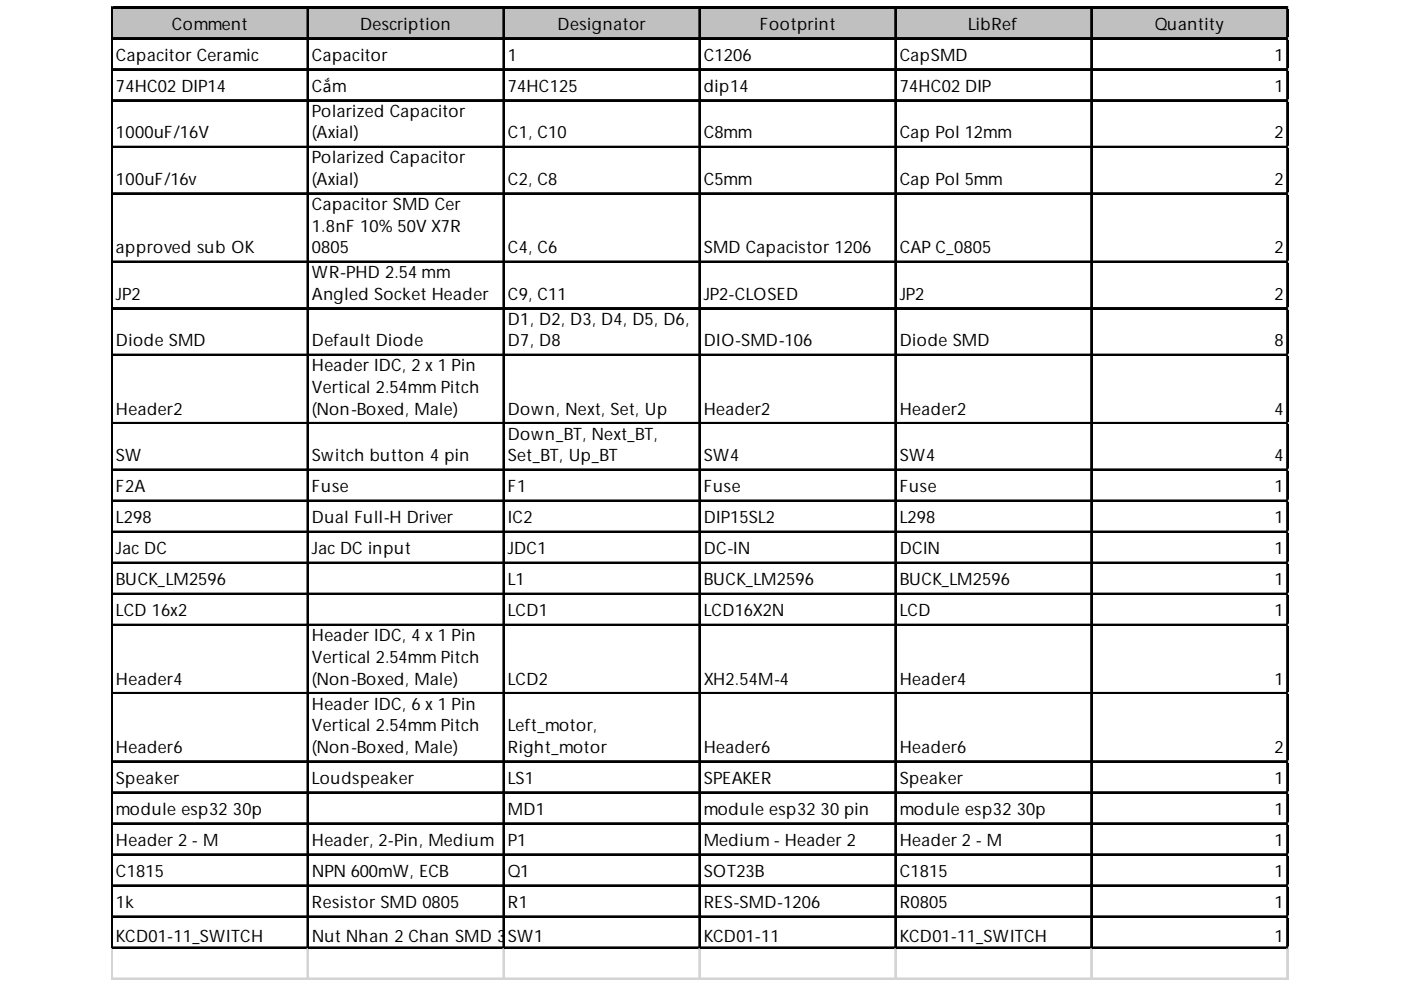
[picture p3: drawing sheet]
<svg xmlns="http://www.w3.org/2000/svg" width="297mm" height="210mm" viewBox="0 0 297 210" stroke-linecap="round" stroke-linejoin="round" font-family="sans-serif">
<defs><g id="words">
<g font-size="3.6">
<text x="36.5" y="6.3">Comment</text>
<text x="76.4" y="6.3">Description</text>
<text x="118.2" y="6.3">Designator</text>
<text x="161.1" y="6.3">Footprint</text>
<text x="205.3" y="6.3">LibRef</text>
<text x="244.8" y="6.3">Quantity</text>
<text x="24.6" y="12.9">Capacitor Ceramic</text>
<text x="66.1" y="12.9">Capacitor</text>
<text x="107.7" y="12.9">1</text>
<text x="149.2" y="12.9">C1206</text>
<text x="190.8" y="12.9">CapSMD</text>
<text x="270.2" y="12.9">1</text>
<text x="24.6" y="19.5">74HC02 DIP14</text>
<text x="66.1" y="19.5">Cắm</text>
<text x="107.7" y="19.5">74HC125</text>
<text x="149.2" y="19.5">dip14</text>
<text x="190.8" y="19.5">74HC02 DIP</text>
<text x="270.2" y="19.5">1</text>
<text x="24.6" y="29.4">1000uF/16V</text>
<text x="66.1" y="24.8">Polarized Capacitor</text>
<text x="66.1" y="29.4">(Axial)</text>
<text x="107.7" y="29.4">C1, C10</text>
<text x="149.2" y="29.4">C8mm</text>
<text x="190.8" y="29.4">Cap Pol 12mm</text>
<text x="270.2" y="29.4">2</text>
<text x="66.1" y="34.6">Polarized Capacitor</text>
<text x="24.6" y="39.2">100uF/16v</text>
<text x="66.1" y="39.2">(Axial)</text>
<text x="107.7" y="39.2">C2, C8</text>
<text x="149.2" y="39.2">C5mm</text>
<text x="190.8" y="39.2">Cap Pol 5mm</text>
<text x="270.2" y="39.2">2</text>
<text x="66.1" y="44.5">Capacitor SMD Cer</text>
<text x="24.6" y="53.7">approved sub OK</text>
<text x="66.1" y="49.1">1.8nF 10% 50V X7R</text>
<text x="66.1" y="53.7">0805</text>
<text x="107.7" y="53.7">C4, C6</text>
<text x="149.2" y="53.7">SMD Capacistor 1206</text>
<text x="190.8" y="53.7">CAP C_0805</text>
<text x="270.2" y="53.7">2</text>
<text x="66.1" y="59">WR-PHD 2.54 mm</text>
<text x="24.6" y="63.6">JP2</text>
<text x="66.1" y="63.6">Angled Socket Header</text>
<text x="107.7" y="63.6">C9, C11</text>
<text x="149.2" y="63.6">JP2-CLOSED</text>
<text x="190.8" y="63.6">JP2</text>
<text x="270.2" y="63.6">2</text>
<text x="107.7" y="68.8">D1, D2, D3, D4, D5, D6,</text>
<text x="24.6" y="73.5">Diode SMD</text>
<text x="66.1" y="73.5">Default Diode</text>
<text x="107.7" y="73.5">D7, D8</text>
<text x="149.2" y="73.5">DIO-SMD-106</text>
<text x="190.8" y="73.5">Diode SMD</text>
<text x="270.2" y="73.5">8</text>
<text x="66.1" y="78.7">Header IDC, 2 x 1 Pin</text>
<text x="66.1" y="83.3">Vertical 2.54mm Pitch</text>
<text x="24.6" y="87.9">Header2</text>
<text x="66.1" y="87.9">(Non-Boxed, Male)</text>
<text x="107.7" y="87.9">Down, Next, Set, Up</text>
<text x="149.2" y="87.9">Header2</text>
<text x="190.8" y="87.9">Header2</text>
<text x="270.2" y="87.9">4</text>
<text x="107.7" y="93.2">Down_BT, Next_BT,</text>
<text x="24.6" y="97.8">SW</text>
<text x="66.1" y="97.8">Switch button 4 pin</text>
<text x="107.7" y="97.8">Set_BT, Up_BT</text>
<text x="149.2" y="97.8">SW4</text>
<text x="190.8" y="97.8">SW4</text>
<text x="270.2" y="97.8">4</text>
<text x="24.6" y="104.4">F2A</text>
<text x="66.1" y="104.4">Fuse</text>
<text x="107.7" y="104.4">F1</text>
<text x="149.2" y="104.4">Fuse</text>
<text x="190.8" y="104.4">Fuse</text>
<text x="270.2" y="104.4">1</text>
<text x="24.6" y="111">L298</text>
<text x="66.1" y="111">Dual Full-H Driver</text>
<text x="107.7" y="111">IC2</text>
<text x="149.2" y="111">DIP15SL2</text>
<text x="190.8" y="111">L298</text>
<text x="270.2" y="111">1</text>
<text x="24.6" y="117.5">Jac DC</text>
<text x="66.1" y="117.5">Jac DC input</text>
<text x="107.7" y="117.5">JDC1</text>
<text x="149.2" y="117.5">DC-IN</text>
<text x="190.8" y="117.5">DCIN</text>
<text x="270.2" y="117.5">1</text>
<text x="24.6" y="124.1">BUCK_LM2596</text>
<text x="107.7" y="124.1">L1</text>
<text x="149.2" y="124.1">BUCK_LM2596</text>
<text x="190.8" y="124.1">BUCK_LM2596</text>
<text x="270.2" y="124.1">1</text>
<text x="24.6" y="130.7">LCD 16x2</text>
<text x="107.7" y="130.7">LCD1</text>
<text x="149.2" y="130.7">LCD16X2N</text>
<text x="190.8" y="130.7">LCD</text>
<text x="270.2" y="130.7">1</text>
<text x="66.1" y="136">Header IDC, 4 x 1 Pin</text>
<text x="66.1" y="140.6">Vertical 2.54mm Pitch</text>
<text x="24.6" y="145.2">Header4</text>
<text x="66.1" y="145.2">(Non-Boxed, Male)</text>
<text x="107.7" y="145.2">LCD2</text>
<text x="149.2" y="145.2">XH2.54M-4</text>
<text x="190.8" y="145.2">Header4</text>
<text x="270.2" y="145.2">1</text>
<text x="66.1" y="150.4">Header IDC, 6 x 1 Pin</text>
<text x="66.1" y="155">Vertical 2.54mm Pitch</text>
<text x="107.7" y="155">Left_motor,</text>
<text x="24.6" y="159.7">Header6</text>
<text x="66.1" y="159.7">(Non-Boxed, Male)</text>
<text x="107.7" y="159.7">Right_motor</text>
<text x="149.2" y="159.7">Header6</text>
<text x="190.8" y="159.7">Header6</text>
<text x="270.2" y="159.7">2</text>
<text x="24.6" y="166.2">Speaker</text>
<text x="66.1" y="166.2">Loudspeaker</text>
<text x="107.7" y="166.2">LS1</text>
<text x="149.2" y="166.2">SPEAKER</text>
<text x="190.8" y="166.2">Speaker</text>
<text x="270.2" y="166.2">1</text>
<text x="24.6" y="172.8">module esp32 30p</text>
<text x="107.7" y="172.8">MD1</text>
<text x="149.2" y="172.8">module esp32 30 pin</text>
<text x="190.8" y="172.8">module esp32 30p</text>
<text x="270.2" y="172.8">1</text>
<text x="24.6" y="179.4">Header 2 - M</text>
<text x="66.1" y="179.4">Header, 2-Pin, Medium</text>
<text x="107.7" y="179.4">P1</text>
<text x="149.2" y="179.4">Medium - Header 2</text>
<text x="190.8" y="179.4">Header 2 - M</text>
<text x="270.2" y="179.4">1</text>
<text x="24.6" y="186">C1815</text>
<text x="66.1" y="186">NPN 600mW, ECB</text>
<text x="107.7" y="186">Q1</text>
<text x="149.2" y="186">SOT23B</text>
<text x="190.8" y="186">C1815</text>
<text x="270.2" y="186">1</text>
<text x="24.6" y="192.6">1k</text>
<text x="66.1" y="192.6">Resistor SMD 0805</text>
<text x="107.7" y="192.6">R1</text>
<text x="149.2" y="192.6">RES-SMD-1206</text>
<text x="190.8" y="192.6">R0805</text>
<text x="270.2" y="192.6">1</text>
<text x="24.6" y="199.8">KCD01-11_SWITCH</text>
<text x="66.1" y="199.8">Nut Nhan 2 Chan SMD 3x6x2.5</text>
<text x="107.7" y="199.8">SW1</text>
<text x="149.2" y="199.8">KCD01-11</text>
<text x="190.8" y="199.8">KCD01-11_SWITCH</text>
<text x="270.2" y="199.8">1</text>
</g>
</g></defs>
<path d="M23.9 1.7h249.3v6.6h-249.3z" fill="#c0c0c0"/>
<g fill="none" stroke="#000" stroke-width=".33">
<path d="M23.6 1.4v199.8M23.8 1.4v199.8M23.9 1.4h249.3M23.9 1.6h249.3M23.9 8h249.3M23.9 8.2h249.3M23.9 14.6h249.3M23.9 14.8h249.3M65.1 1.8v199.4M65.3 1.8v199.4M106.7 1.8v199.4M106.8 1.8v199.4"/>
<path d="M148.2 1.8v199.4M148.4 1.8v199.4M189.8 1.8v199.4M189.9 1.8v199.4M231.3 1.8v199.4M231.5 1.8v199.4M272.9 1.8v199.4M273 1.8v199.4M23.9 21.2h249.3M23.9 21.3h249.3M23.9 31h249.3M23.9 31.2h249.3"/>
<path d="M23.9 40.9h249.3M23.9 41.1h249.3M23.9 55.4h249.3M23.9 55.6h249.3M23.9 65.3h249.3M23.9 65.4h249.3M23.9 75.1h249.3M23.9 75.3h249.3M23.9 89.6h249.3M23.9 89.8h249.3M23.9 99.5h249.3M23.9 99.7h249.3"/>
<path d="M23.9 106.1h249.3M23.9 106.2h249.3M23.9 112.6h249.3M23.9 112.8h249.3M23.9 119.2h249.3M23.9 119.4h249.3M23.9 125.8h249.3M23.9 126h249.3M23.9 132.4h249.3M23.9 132.6h249.3M23.9 146.9h249.3M23.9 147h249.3"/>
<path d="M23.9 161.3h249.3M23.9 161.5h249.3M23.9 167.9h249.3M23.9 168.1h249.3M23.9 174.5h249.3M23.9 174.7h249.3M23.9 181.1h249.3M23.9 181.2h249.3M23.9 187.7h249.3M23.9 187.8h249.3M23.9 194.2h249.3M23.9 194.4h249.3"/>
<path d="M23.9 200.8h249.3M23.9 201h249.3"/>
</g>
<g fill="none" stroke="#d4d4d4" stroke-width=".33">
<path d="M273.2 1.4h.1M23.6 201.2v6.6M23.8 201.2v6.6M65.1 201.2v6.6M65.3 201.2v6.6M106.7 201.2v6.6M106.8 201.2v6.6M148.2 201.2v6.6M148.4 201.2v6.6M189.8 201.2v6.6M189.9 201.2v6.6M231.3 201.2v6.6"/>
<path d="M231.5 201.2v6.6M272.9 201.2v6.6M273 201.2v6.6"/>
</g>
<path d="M273.2 1.4v.4z" fill="#d4d4d4"/>
<path d="M273.2 8h.1" fill="none" stroke="#d4d4d4" stroke-width=".33"/>
<path d="M273.2 8v.3z" fill="#d4d4d4"/>
<path d="M273.2 14.6h.1" fill="none" stroke="#d4d4d4" stroke-width=".33"/>
<path d="M273.2 14.6v.3z" fill="#d4d4d4"/>
<path d="M273.2 21.2h.1" fill="none" stroke="#d4d4d4" stroke-width=".33"/>
<path d="M273.2 21.2v.3z" fill="#d4d4d4"/>
<path d="M273.2 31h.1" fill="none" stroke="#d4d4d4" stroke-width=".33"/>
<path d="M273.2 31v.4z" fill="#d4d4d4"/>
<path d="M273.2 40.9h.1" fill="none" stroke="#d4d4d4" stroke-width=".33"/>
<path d="M273.2 40.9v.3z" fill="#d4d4d4"/>
<path d="M273.2 55.4h.1" fill="none" stroke="#d4d4d4" stroke-width=".33"/>
<path d="M273.2 55.4v.3z" fill="#d4d4d4"/>
<path d="M273.2 65.3h.1" fill="none" stroke="#d4d4d4" stroke-width=".33"/>
<path d="M273.2 65.3v.3z" fill="#d4d4d4"/>
<path d="M273.2 75.1h.1" fill="none" stroke="#d4d4d4" stroke-width=".33"/>
<path d="M273.2 75.1v.4z" fill="#d4d4d4"/>
<path d="M273.2 89.6h.1" fill="none" stroke="#d4d4d4" stroke-width=".33"/>
<path d="M273.2 89.6v.3z" fill="#d4d4d4"/>
<path d="M273.2 99.5h.1" fill="none" stroke="#d4d4d4" stroke-width=".33"/>
<path d="M273.2 99.5v.3z" fill="#d4d4d4"/>
<path d="M273.2 106.1h.1" fill="none" stroke="#d4d4d4" stroke-width=".33"/>
<path d="M273.2 106.1v.3z" fill="#d4d4d4"/>
<path d="M273.2 112.6h.1" fill="none" stroke="#d4d4d4" stroke-width=".33"/>
<path d="M273.2 112.6v.4z" fill="#d4d4d4"/>
<path d="M273.2 119.2h.1" fill="none" stroke="#d4d4d4" stroke-width=".33"/>
<path d="M273.2 119.2v.4z" fill="#d4d4d4"/>
<path d="M273.2 125.8h.1" fill="none" stroke="#d4d4d4" stroke-width=".33"/>
<path d="M273.2 125.8v.3z" fill="#d4d4d4"/>
<path d="M273.2 132.4h.1" fill="none" stroke="#d4d4d4" stroke-width=".33"/>
<path d="M273.2 132.4v.3z" fill="#d4d4d4"/>
<path d="M273.2 146.9h.1" fill="none" stroke="#d4d4d4" stroke-width=".33"/>
<path d="M273.2 146.9v.3z" fill="#d4d4d4"/>
<path d="M273.2 161.3h.1" fill="none" stroke="#d4d4d4" stroke-width=".33"/>
<path d="M273.2 161.3v.4z" fill="#d4d4d4"/>
<path d="M273.2 167.9h.1" fill="none" stroke="#d4d4d4" stroke-width=".33"/>
<path d="M273.2 167.9v.4z" fill="#d4d4d4"/>
<path d="M273.2 174.5h.1" fill="none" stroke="#d4d4d4" stroke-width=".33"/>
<path d="M273.2 174.5v.3z" fill="#d4d4d4"/>
<path d="M273.2 181.1h.1" fill="none" stroke="#d4d4d4" stroke-width=".33"/>
<path d="M273.2 181.1v.3z" fill="#d4d4d4"/>
<path d="M273.2 187.7h.1" fill="none" stroke="#d4d4d4" stroke-width=".33"/>
<path d="M273.2 187.7v.3z" fill="#d4d4d4"/>
<path d="M273.2 194.2h.1" fill="none" stroke="#d4d4d4" stroke-width=".33"/>
<path d="M273.2 194.2v.4z" fill="#d4d4d4"/>
<path d="M273.2 200.8h.1" fill="none" stroke="#d4d4d4" stroke-width=".33"/>
<path d="M273.2 200.8v.4z" fill="#d4d4d4"/>
<path d="M23.6 207.4h249.6M23.6 207.6h249.6" fill="none" stroke="#d4d4d4" stroke-width=".33"/>
<use href="#words"/>
</svg>
